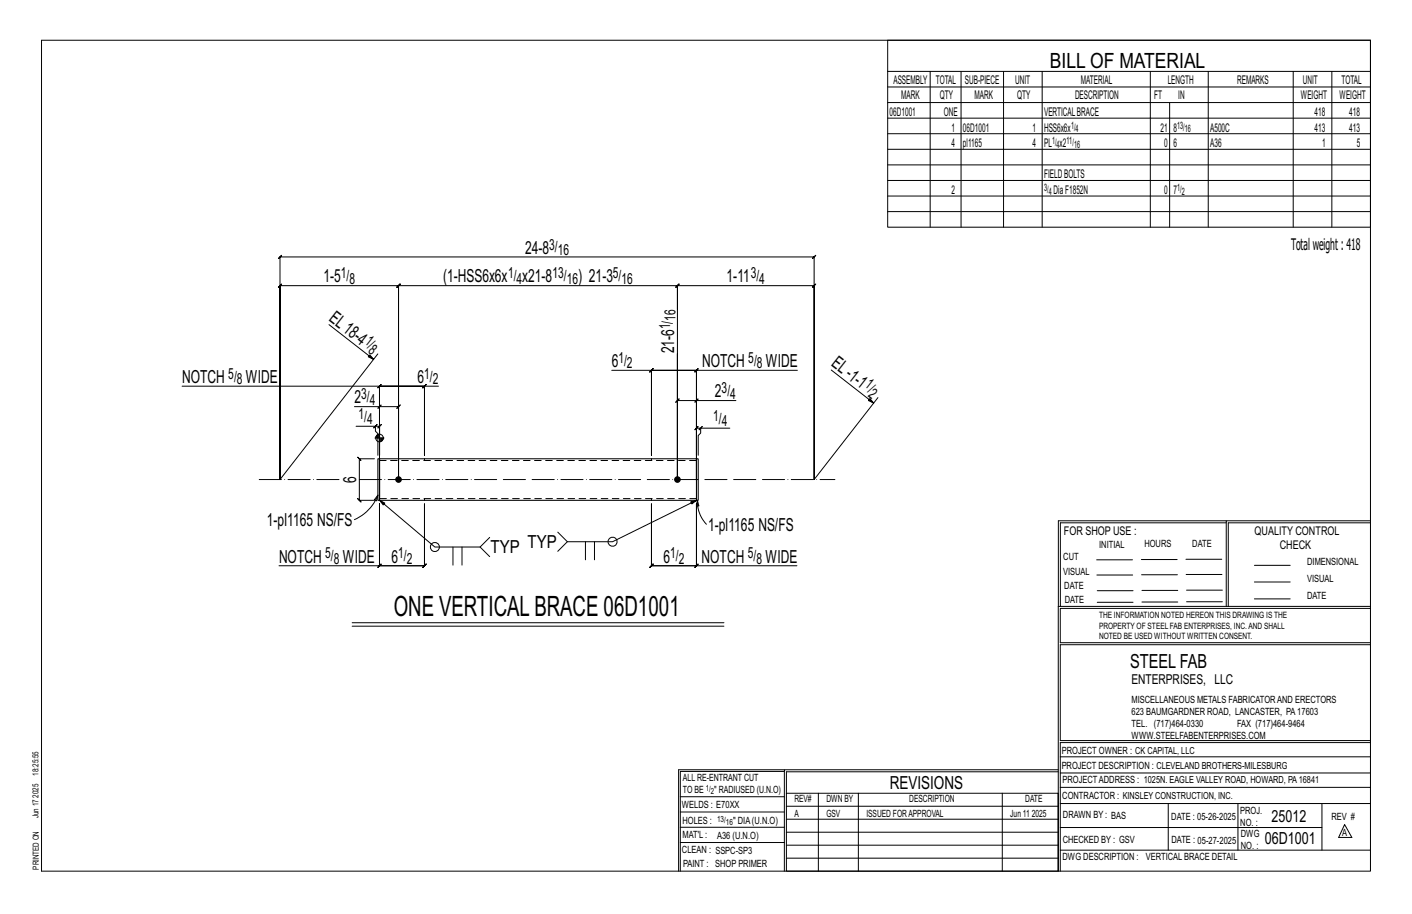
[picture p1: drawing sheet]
<svg xmlns="http://www.w3.org/2000/svg" width="432mm" height="279mm" viewBox="0 0 432 279" stroke-linecap="round" stroke-linejoin="round" font-family="sans-serif">
<defs><g id="words">
<text font-size="8.6" x="120.4" y="188.4">ONE VERTICALBRACE 06D1001</text>
<text font-size="6.4" x="321.1" y="20.7">BILL OF MATERIAL</text>
<text font-size="5.9" x="345.6" y="204.1">STEEL FAB</text>
<g font-size="5.5">
<text x="160.6" y="77.6">24-8</text>
<text x="98.9" y="86.3">1-5</text>
<text x="135.5" y="86.3">(1-HSS6x6x</text>
<text x="159.7" y="86.3">x21-8</text>
<text x="176.8" y="86.3">) 21-3</text>
<text x="222.2" y="86.3">1-11</text>
<text x="100.4" y="97.8" transform="rotate(38 100.4 97.8)">EL18-4</text>
<text x="187.1" y="112.2">6</text>
<text x="206.2" y="108.1" transform="rotate(-90 206.2 108.1)">21-6</text>
<text x="214.7" y="112.2">NOTCH</text>
<text x="234.2" y="112.2">WIDE</text>
<text x="254" y="111.7" transform="rotate(38 254 111.7)">EL-1-1</text>
<text x="55.7" y="117.1">NOTCH</text>
<text x="75.2" y="117.1">WIDE</text>
<text x="127.7" y="117.1">6</text>
<text x="108.4" y="123.3">2</text>
<text x="218.6" y="121.5">2</text>
<text x="108.9" y="147.6" transform="rotate(-90 108.9 147.6)">6</text>
<text x="81.6" y="160.8">1-pl1165 NS/FS</text>
<text x="161.4" y="167.4">TYP</text>
<text x="216.6" y="162.2">1-pl1165 NS/FS</text>
<text x="85.3" y="172">NOTCH</text>
<text x="104.8" y="172">WIDE</text>
<text x="119.7" y="172">6</text>
<text x="150" y="169">TYP</text>
<text x="202.9" y="172">6</text>
<text x="214.6" y="172">NOTCH</text>
<text x="234.1" y="172">WIDE</text>
<text x="272.2" y="241.1">REVISIONS</text>
</g>
<g font-size="5.1">
<text x="388.9" y="251.3">25012</text>
<text x="386.8" y="258.1">06D1001</text>
</g>
<text font-size="4.9" x="394.8" y="76.4">Totalweight : 418</text>
<g font-size="4.7">
<text x="167.9" y="76.3">3/</text>
<text x="170.5" y="78">16</text>
<text x="104.2" y="85.1">1/</text>
<text x="106.8" y="86.7">8</text>
<text x="155.4" y="85.1">1/</text>
<text x="158" y="86.7">4</text>
<text x="168.9" y="85.1">13/</text>
<text x="173.3" y="86.7">16</text>
<text x="187.4" y="85.1">5/</text>
<text x="190.1" y="86.7">16</text>
<text x="229.6" y="85.1">3/</text>
<text x="232.2" y="86.7">4</text>
<text x="204.9" y="100.7" transform="rotate(-90 204.9 100.7)">1/</text>
<text x="206.6" y="98.1" transform="rotate(-90 206.6 98.1)">16</text>
<text x="111.3" y="104.8" transform="rotate(38 111.3 104.8)">1/</text>
<text x="112.4" y="107.7" transform="rotate(38 112.4 107.7)">8</text>
<text x="189.1" y="111">1/</text>
<text x="191.7" y="112.6">2</text>
<text x="228.8" y="111">5/</text>
<text x="231.5" y="112.6">8</text>
<text x="69.8" y="115.8">5/</text>
<text x="72.4" y="117.5">8</text>
<text x="129.7" y="115.8">1/</text>
<text x="132.3" y="117.5">2</text>
<text x="264.3" y="118.1" transform="rotate(38 264.3 118.1)">1/</text>
<text x="110.4" y="122.1">3/</text>
<text x="113.1" y="123.7">4</text>
<text x="220.7" y="120.2">3/</text>
<text x="223.3" y="121.9">4</text>
<text x="265.3" y="121" transform="rotate(38 265.3 121)">2</text>
<text x="109.6" y="128.1">1/</text>
<text x="112.3" y="129.7">4</text>
<text x="218.1" y="128.7">1/</text>
<text x="220.7" y="130.3">4</text>
<text x="99.5" y="170.7">5/</text>
<text x="102.1" y="172.4">8</text>
<text x="121.8" y="170.7">1/</text>
<text x="124.4" y="172.4">2</text>
<text x="205" y="170.7">1/</text>
<text x="207.6" y="172.4">2</text>
<text x="228.7" y="170.7">5/</text>
<text x="231.3" y="172.4">8</text>
</g>
<text font-size="4.2" x="346" y="209.1">ENTERPRISES, LLC</text>
<g font-size="3.7">
<text x="273.2" y="25.6">ASSEMBLY</text>
<text x="286.2" y="25.6">TOTAL</text>
<text x="295.1" y="25.6">SUB-PIECE</text>
<text x="310.4" y="25.6">UNIT</text>
<text x="330.5" y="25.6">MATERIAL</text>
<text x="357.1" y="25.6">LENGTH</text>
<text x="378.3" y="25.6">REMARKS</text>
<text x="398.4" y="25.6">UNIT</text>
<text x="410.2" y="25.6">TOTAL</text>
<text x="272.1" y="35.5">06D1001</text>
<text x="275.6" y="30.4">MARK</text>
<text x="287.4" y="30.4">QTY</text>
<text x="288.6" y="35.5">ONE</text>
<text x="298" y="30.4">MARK</text>
<text x="311" y="30.4">QTY</text>
<text x="319.3" y="35.5">VERTICALBRACE</text>
<text x="328.7" y="30.4">DESCRIPTION</text>
<text x="353" y="30.4">FT</text>
<text x="360.3" y="30.4">IN</text>
<text x="397.8" y="30.4">WEIGHT</text>
<text x="402" y="35.5">418</text>
<text x="409.6" y="30.4">WEIGHT</text>
<text x="412.6" y="35.5">418</text>
<text x="290.9" y="40.2">1</text>
<text x="294.5" y="40.2">06D1001</text>
<text x="315.8" y="40.2">1</text>
<text x="319.3" y="40.2">HSS6x6x</text>
<text x="354.9" y="40.2">21</text>
<text x="358.9" y="40.2">8</text>
<text x="370.1" y="40.2">A500C</text>
<text x="402" y="40.2">413</text>
<text x="412.6" y="40.2">413</text>
<text x="290.9" y="45">4</text>
<text x="294.5" y="45">pl1165</text>
<text x="315.8" y="45">4</text>
<text x="319.3" y="45">PL x2</text>
<text x="356" y="45">0</text>
<text x="358.9" y="45">6</text>
<text x="370.1" y="45">A36</text>
<text x="404.3" y="45">1</text>
<text x="415" y="45">5</text>
<text x="290.9" y="59.3">2</text>
<text x="319.3" y="54.5">FIELDBOLTS</text>
<text x="322.2" y="59.3">DiaF1852N</text>
<text x="356" y="59.3">0</text>
<text x="358.9" y="59.3">7</text>
<text x="325.3" y="163.4">FOR SHOP USE :</text>
<text x="383.7" y="163.4">QUALITY CONTROL</text>
<text x="391.4" y="167.8">CHECK</text>
</g>
<g font-size="3.1">
<text x="327.5" y="39.4">1/</text>
<text x="328.9" y="40.5">4</text>
<text x="360" y="39.4">13/</text>
<text x="362.3" y="40.5">16</text>
<text x="321.7" y="44.1">1/</text>
<text x="323.1" y="45.3">4</text>
<text x="326.1" y="44.1">11/</text>
<text x="328.5" y="45.3">16</text>
<text x="319.3" y="58.4">3/</text>
<text x="320.7" y="59.5">4</text>
<text x="360" y="58.4">1/</text>
<text x="361.4" y="59.5">2</text>
<text x="336.2" y="167.4">INITIAL</text>
<text x="350" y="167.1">HOURS</text>
<text x="364.6" y="167.2">DATE</text>
<text x="325.2" y="171.3">CUT</text>
<text x="399.8" y="172.8">DIMENSIONAL</text>
<text x="325.1" y="175.8">VISUAL</text>
<text x="399.8" y="177.9">VISUAL</text>
<text x="325.5" y="180">DATE</text>
<text x="325.7" y="184.4">DATE</text>
<text x="399.8" y="183.1">DATE</text>
<text x="346" y="215">MISCELLANEOUS METALS FABRICATORAND ERECTORS</text>
<text x="346" y="218.6">623 BAUMGARDNER ROAD, LANCASTER, PA17603</text>
<text x="346" y="225.8">WWW.STEELFABENTERPRISES.COM</text>
<text x="346" y="222.2">TEL. (717)464-0330</text>
<text x="378.3" y="222.2">FAX (717)464-9464</text>
<text x="324.7" y="230.5">PROJECT OWNER : CK CAPITAL, LLC</text>
<text x="208.8" y="238.8">ALL RE-ENTRANT CUT</text>
<text x="324.7" y="235.1">PROJECT DESCRIPTION : CLEVELAND BROTHERS-MILESBURG</text>
<text x="324.9" y="239.5">PROJECTADDRESS : 1025N. EAGLE VALLEY ROAD, HOWARD, PA16841</text>
<text x="208.8" y="242.5">TO BE</text>
<text x="218.4" y="242.5">&quot; RADIUSED (U.N.O)</text>
<text x="242.9" y="245.3">REV#</text>
<text x="252.7" y="245.3">DWN BY</text>
<text x="278.1" y="245.3">DESCRIPTION</text>
<text x="313.5" y="245.3">DATE</text>
<text x="324.9" y="244.2">CONTRACTOR : KINSLEY CONSTRUCTION, INC.</text>
<text x="208.5" y="247">WELDS : E70XX</text>
<text x="208.7" y="251.7">HOLES :</text>
<text x="224.2" y="251.8">&quot; DIA(U.N.O)</text>
<text x="242.9" y="249.9">A</text>
<text x="252.7" y="249.9">GSV</text>
<text x="264.9" y="249.9">ISSUED FORAPPROVAL</text>
<text x="309" y="249.9">Jun 11</text>
<text x="315.5" y="249.9">2025</text>
<text x="325.1" y="250">DRAWN BY : BAS</text>
<text x="358.2" y="250.5">DATE : 05-26-2025</text>
<text x="379.3" y="248.9">PROJ.</text>
<text x="407.2" y="250.5">REV #</text>
<text x="208.7" y="256.3">MAT'L :</text>
<text x="219.3" y="256.4">A36 (U.N.O)</text>
<text x="325" y="257.6">CHECKED BY : GSV</text>
<text x="358.3" y="257.7">DATE : 05-27-2025</text>
<text x="379.3" y="252.5">NO. :</text>
<text x="379.5" y="255.9">DWG</text>
<text x="410.5" y="255.5">A</text>
<text x="208.6" y="260.7">CLEAN : SSPC-SP3</text>
<text x="324.9" y="262.9">DWG DESCRIPTION :</text>
<text x="350.4" y="263">VERTICAL BRACE DETAIL</text>
<text x="379.5" y="259.5">NO. :</text>
<text x="208.9" y="265">PAINT : SHOP PRIMER</text>
</g>
<g font-size="2.7">
<text x="336.1" y="189">THE INFORMATION NOTED HEREON THIS DRAWING IS THE</text>
<text x="336.1" y="195.4">NOTED BE USED WITHOUT WRITTEN CONSENT.</text>
<text x="336.1" y="192.2">PROPERTY OF STEEL FAB ENTERPRISES, INC.AND SHALL</text>
</g>
<g font-size="2.6">
<text x="215.9" y="241.8">1/</text>
<text x="217.4" y="242.7">2</text>
<text x="219.3" y="251.1">13/</text>
<text x="222" y="252.1">16</text>
</g>
<g font-size="2.5">
<text x="11.7" y="237.1" transform="rotate(-90 11.7 237.1)">18:25:55</text>
<text x="11.8" y="243.8" transform="rotate(-90 11.8 243.8)">2025</text>
<text x="11.8" y="250.1" transform="rotate(-90 11.8 250.1)">Jun 17</text>
<text x="11.9" y="265.8" transform="rotate(-90 11.9 265.8)">PRINTED ON</text>
</g>
</g></defs>
<g fill="none" stroke="#000" stroke-width=".31">
<path d="M12.7 12.3h406.4v254h-406.4zM271.5 12.3h147.6v57.2h-147.6zM271.5 21.8h147.6M271.5 26.6h147.6M271.5 31.4h147.6M271.5 36.1h147.6M284.5 21.8v47.7M293.9 21.8v47.7M306.9 21.8v47.7M318.7 21.8v47.7M351.8 21.8v47.7M357.7 31.4v38.1"/>
<path d="M369.5 21.8v47.7M395.5 21.8v47.7M407.3 21.8v47.7M271.5 40.9h147.6M271.5 45.6h147.6M271.5 50.4h147.6M271.5 55.2h147.6M271.5 59.9h147.6M85.1 79l1-1-.5 .5h163.4l-.5 .5 1-1-.5 .5v68.1v-59.3l.5-.5-1 1 .5-.5h-41.8l.5-.5-1 1 .5-.5v7.3v-7.3l.5-.5-1 1 .5-.5h-85.3l.5-.5-1 1 .5-.5v59.3v-59.3l.5-.5-1 1 .5-.5h-36.3l.5-.5-1 1 .5-.5v59.3v-68.1zM271.5 64.7h147.6M100.6 99.2l13.6 10.7-1.6-.8 .5-.6 1.1 1.4M207.2 94.6v52v-38.5v38.5v-24.2l-.5 .5 1-1-.5 .5h5.8"/>
<path d="M55.7 118.1h60.4v21.1v-21.1l-.5 .5 1-1-.5 .5h13.7h-13.7M115.5 108.2l-29.9 38.4M116.6 117.6l-1 1zM129.8 118.1v21.1v-21.1h4.3M130.3 117.6l-1 1zM187.1 113.2h12.1v26v-26M198.7 113.7l1-1zM212.5 113.7l1-1zM213 113.2h-13.8h13.8l-.5 .5 1-1-.5 .5v26v-26h30.8M254.2 113.1l13 10.1-1.6-.8 .4-.6 1.2 1.4M108.4 124.3h7.7v22.3M108.9 130.3h5.9v1.5l.8 .8v6.6"/>
<path d="M114.3 130.8l1-1zM114.7 133.9h2.7M114.8 130.3h1.3l-.5 .5 1-1-.5 .5v8.9M115 133.4v.5M115.2 133.1v.8M115.4 132.9v1M115.6 124.8l1-1zM115.6 132.8v1.1M115.8 132.7v1.2M116.1 124.3h5.8l-.5 .5 1-1-.5 .5v22.3M116.1 132.5v13M116.3 133.9v1.1"/>
<path d="M116.5 133.9v1.1M116.7 133.9v1M116.9 133.9v.8M117.1 133.9v.5M212.5 122.9l1-1zM213.8 131.4l1-1zM223.2 130.9h-8.9v1.5l-.8 .7v6.1M225 122.4h-12v24.2v-15.7l-.5 .5 1-1-.5 .5h1.3M268.5 121.5l-19.5 25.1M114.5 140.2h-4.6l-.5-.5 1 1-.5-.5v12.7l-.5-.5 1 1-.5-.5h4.6M115.6 151.4l-.4 1.7-.7-.3zM115.6 151.4a13.6 13.6 0 0 1-7.2 7.4"/>
<path d="M116.1 152.9l1.1 1.5 .5-.6-1.6-.9 16.9 14.3h13.8l2.9-2.9M213 152.9l-1.8 .5 .4 .7 1.4-1.2-25.7 12.7h-13.8l-2.9-2.9M213.3 152.9l.4 1.8h-.7zM213.3 152.9l.1 2.2 .6 2 .7 1.5 1.3 1.7M375 159.8h-50.7v25.6M375 159.2h-51.3l-.1 107.1M419.1 159.2h-44.1v26.2M419.1 159.8h-43.5v25.6M85.3 172.9h30.8v-18.9v18.9l-.5 .5 1-1-.5 .5h13.7l-.5 .5 1-1-.5 .5v-18.9v18.9l.5-.5-1 1 .5-.5h-13.7M116.1 172.9l-.5 .5 1-1zM138.5 167.2v5.6M141.3 167.2v5.6"/>
<path d="M146.8 167.2l2.9 3M173.5 165.6l-2.9 2.9M179 165.6v5.5M181.8 165.6v5.5M213 172.9h-13.8l.5-.5-1 1 .5-.5v-18.9v18.9l-.5 .5 1-1-.5 .5h13.8l-.5 .5 1-1-.5 .5v-18.9v18.9h30.7M213.5 172.4l-1 1zM335.4 171.1h10.9M335.4 175.8h11M349 171h11M349.1 175.7h11M362.7 171h10.9M362.7 175.6h11"/>
<path d="M383.6 172.8h11M383.6 177.9h11M107.7 190.4h113.7M107.7 191.4h113.7M323.7 185.4h95.4M335.5 184.1h11M335.5 180.6h11M349.2 184h11M349.2 180.5h11M362.9 180.4h10.9M362.9 184h10.9M383.6 183.1h11"/>
<path d="M419.1 186h-94.9v10.5h94.9M419.1 197.1h-94.9v29.3h94.9v.6h-94.9v39.3M239.9 235.8h-31.9v30.5M239.9 235.3h-32.4v31M323.6 235.3h-83.7v31M323.6 235.9h-83.1v6.6M324.2 236.3h94.9M324.2 231.4h94.9M208 252.9h31.9M208 257.5h31.9M208 243.6h31.9M208 248.2h31.9"/>
<path d="M240.5 242.5h83.1v23.8h-83.1zM240.5 258.4h83.1M240.5 254.4h83.1M240.5 250.4h83.1M240.5 246.5h83.1M250.3 242.5v23.8M262.5 242.5v23.8M306.5 242.5v23.8M324.2 253h80.1M324.2 245.6h94.9M324.2 259.9h94.9M324.2 240.7h94.9"/>
<path d="M357.3 245.6v14.3M378.6 245.6v14.3M404.3 245.6v14.3M411.2 252.1l2.2 3.9h-4zM240.5 262.3h83.1"/>
<circle cx="116.1" cy="133.9" r="1.16"/>
<circle cx="133" cy="167.2" r="1.38"/>
<circle cx="187.3" cy="165.6" r="1.38"/>
</g>
<g fill="#000" stroke="#000" stroke-width=".31">
<circle cx="121.9" cy="146.6" r=".86"/>
<circle cx="207.2" cy="146.6" r=".86"/>
</g>
<path d="M115.6 140.2h.5v12.7h-.5zM116.1 141.3v10.6M116.1 140.2h96.9v12.7h-96.9M213 140.2h.5v12.7h-.5zM213 152.9h.1" fill="none" stroke="#000" stroke-width=".32"/>
<path d="M116.1 151.9v1M116.1 140.2v1.1M116.1 140.8h96.9M129.8 140.2v.6M129.8 152.4v.5M199.2 152.9v-.5M199.2 140.8v-.6M213 152.4h-96.9M213 140.2h.1M213 152.9h.1" fill="none" stroke="#000" stroke-width=".31" stroke-dasharray="2 1.4"/>
<path d="M79.3 146.6h25.1M109.9 146.6h145.4" fill="none" stroke="#000" stroke-width=".31" stroke-dasharray="6.8 1 0 1"/>
<use href="#words"/>
</svg>
